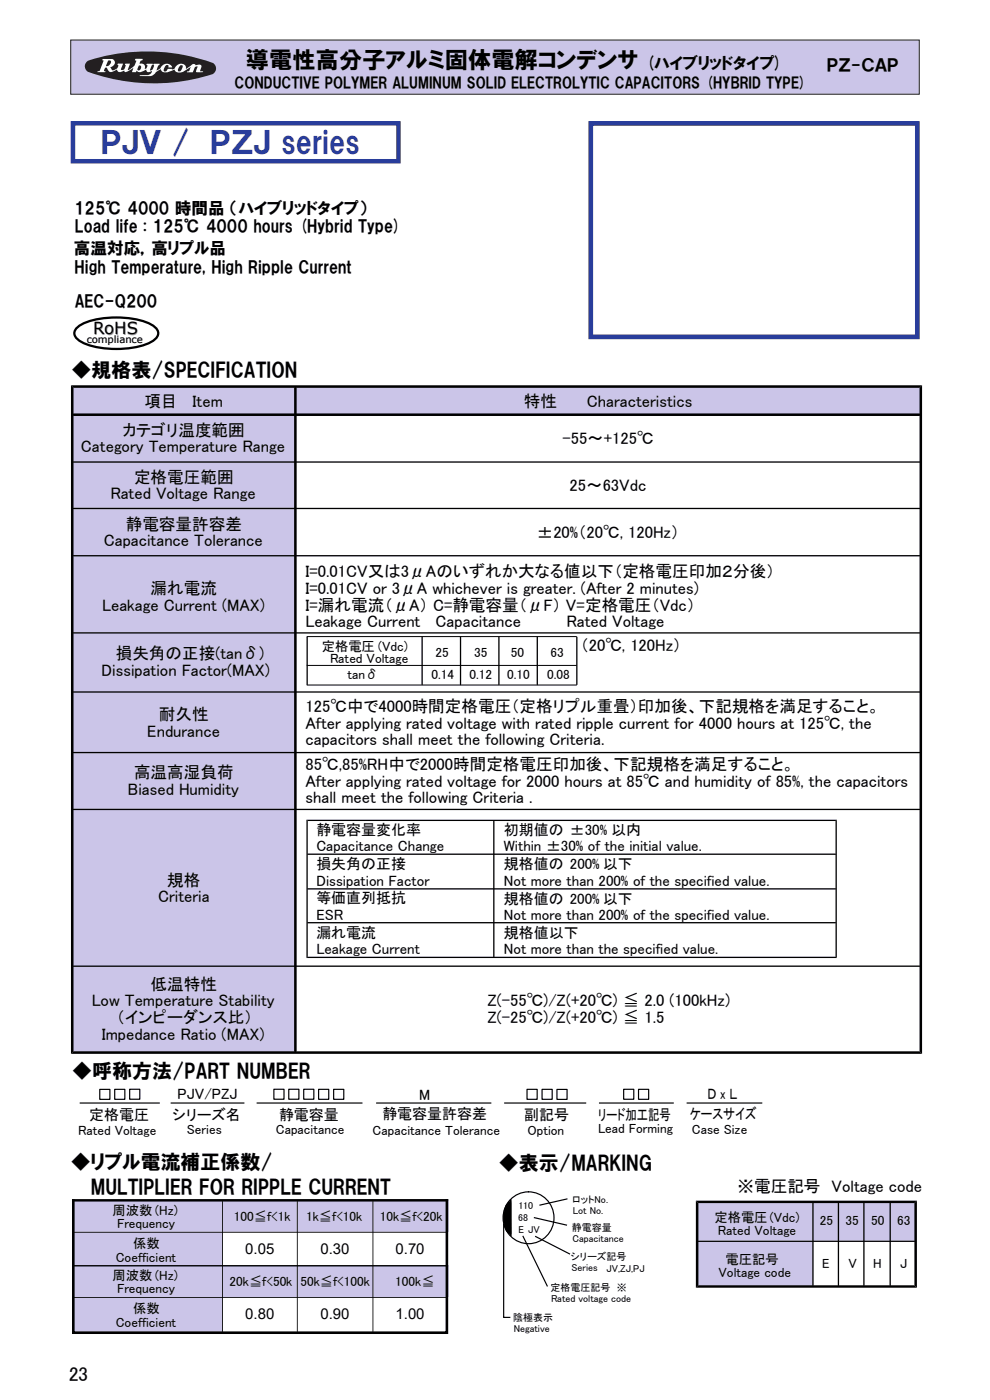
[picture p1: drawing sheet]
<svg xmlns="http://www.w3.org/2000/svg" width="210mm" height="297mm" viewBox="0 0 210 297" stroke-linecap="round" stroke-linejoin="round" font-family="sans-serif">
<defs><g id="words">
<text font-size="6.3" fill="#293d9b" x="21.4" y="32.5">ＰＪＶ /　ＰＺＪ series</text>
<text font-size="4.9" x="52.2" y="14.5">導電性高分子アルミ固体電解コンデンサ</text>
<g font-size="4.2">
<text x="15.2" y="80.1">◆規格表/SPECIFICATION</text>
<text x="15.3" y="228.7">◆呼称方法/PART NUMBER</text>
<text x="15" y="248.1">◆リプル電流補正係数/</text>
<text x="105.8" y="248.2">◆表示/MARKING</text>
<text x="19.3" y="253.4">MULTIPLIER FOR RIPPLE CURRENT</text>
<text x="14.5" y="293.1">23</text>
</g>
<g font-size="3.5">
<text x="136.9" y="14.6">(ハイブリッドタイプ)</text>
<text x="175.4" y="15">ＰＺ-ＣＡＰ</text>
<text x="15.7" y="45.3">125℃ 4000 時間品 （ハイブリッドタイプ）</text>
<text x="15.7" y="54">高温対応，高リプル品</text>
<text x="15.9" y="49.3">Load life : 125℃ 4000 hours (Hybrid Type)</text>
<text x="15.8" y="58">High Temperature, High Ripple Current</text>
<text x="15.9" y="65.1">AEC-Q200</text>
<text x="30.6" y="86.3">項目</text>
<text x="40.8" y="86.3">Item</text>
<text x="111.1" y="86.3">特性</text>
<text x="124.5" y="86.3">Characteristics</text>
<text x="17.2" y="96">Category Temperature Range</text>
<text x="26.1" y="92.4">カテゴリ温度範囲</text>
<text x="119.3" y="94.2">-55～+125℃</text>
<text x="23.4" y="105.9">Rated Voltage Range</text>
<text x="28.4" y="102.4">定格電圧範囲</text>
<text x="120.8" y="104.2">25～63Vdc</text>
<text x="26.7" y="112.3">静電容量許容差</text>
<text x="22" y="115.9">Capacitance Tolerance</text>
<text x="113.9" y="114.1">±20%（20℃, 120Hz）</text>
<text x="64.8" y="122.5">I=0.01CV又は3μAのいずれか大なる値以下（定格電圧印加２分後）</text>
<text x="21.7" y="129.5">Leakage Current (MAX)</text>
<text x="32" y="126">漏れ電流</text>
<text x="64.8" y="126">I=0.01CV or 3μA whichever is greater. (After 2 minutes)</text>
<text x="64.8" y="129.5">I=漏れ電流（μA） C=静電容量（μF） V=定格電圧（Vdc）</text>
<text x="64.8" y="133.1">Leakage Current</text>
<text x="92.4" y="133.1">Capacitance</text>
<text x="120.2" y="133.1">Rated Voltage</text>
<text x="21.5" y="143.3">Dissipation Factor(MAX)</text>
<text x="24.6" y="139.8">損失角の正接(tanδ)</text>
<text x="123.1" y="138.2">（20℃, 120Hz）</text>
<text x="33.7" y="152.8">耐久性</text>
<text x="64.8" y="151.1">125℃中で4000時間定格電圧（定格リプル重畳）印加後、下記規格を満足すること。</text>
<text x="64.8" y="154.6">After applying rated voltage with rated ripple current for 4000 hours at 125℃, the</text>
<text x="31.2" y="156.3">Endurance</text>
<text x="64.8" y="158.1">capacitors shall meet the following Criteria.</text>
<text x="28.4" y="165.1">高温高湿負荷</text>
<text x="64.8" y="163.4">85℃,85%RH中で2000時間定格電圧印加後、下記規格を満足すること。</text>
<text x="64.8" y="166.9">After applying rated voltage for 2000 hours at 85℃ and humidity of 85%, the capacitors</text>
<text x="27.1" y="168.7">Biased Humidity</text>
<text x="64.8" y="170.4">shall meet the following Criteria .</text>
<text x="33.5" y="191.5">Criteria</text>
<text x="35.5" y="187.9">規格</text>
<text x="32" y="210">低温特性</text>
<text x="19.5" y="213.5">Low Temperature Stability</text>
<text x="103.4" y="213.5">Z(-55℃)/Z(+20℃) ≦ 2.0 (100kHz)</text>
<text x="21.6" y="220.6">Impedance Ratio (MAX)</text>
<text x="24.7" y="217">（インピーダンス比）</text>
<text x="103.4" y="217">Z(-25℃)/Z(+20℃) ≦ 1.5</text>
<text x="156.4" y="252.9">※電圧記号　Voltage code</text>
</g>
<text font-size="3.5" fill="#999" x="19.8" y="71">RoHS</text>
<g font-size="3.2">
<text x="49.8" y="18.6">CONDUCTIVE POLYMER ALUMINUM SOLID ELECTROLYTIC CAPACITORS (HYBRID TYPE)</text>
<text x="67.1" y="177.1">静電容量変化率</text>
<text x="106.9" y="177.1">初期値の ±30% 以内</text>
<text x="67.1" y="180.6">Capacitance Change</text>
<text x="67.1" y="184.4">損失角の正接</text>
<text x="106.9" y="180.6">Within ±30% of the initial value.</text>
<text x="106.9" y="184.4">規格値の 200% 以下</text>
<text x="67.1" y="187.9">Dissipation Factor</text>
<text x="67.1" y="191.6">等価直列抵抗</text>
<text x="106.9" y="187.9">Not more than 200% of the specified value.</text>
<text x="106.9" y="191.8">規格値の 200% 以下</text>
<text x="67.1" y="195.1">ESR</text>
<text x="106.9" y="195.1">Not more than 200% of the specified value.</text>
<text x="67.1" y="199">漏れ電流</text>
<text x="67.1" y="202.5">Leakage Current</text>
<text x="106.9" y="199">規格値以下</text>
<text x="106.9" y="202.5">Not more than the specified value.</text>
<text x="37.7" y="233.2">PJV/PZJ</text>
<text x="88.9" y="233.4">M</text>
<text x="150.1" y="233.2">Ｄ x Ｌ</text>
<text x="18.9" y="237.6">定格電圧</text>
<text x="36.6" y="237.6">シリーズ名</text>
<text x="59.2" y="237.6">静電容量</text>
<text x="81.1" y="237.5">静電容量許容差</text>
<text x="111.2" y="237.5">副記号</text>
<text x="126.9" y="237.5">リード加工記号</text>
<text x="146.3" y="237.5">ケースサイズ</text>
<text x="52" y="266.1">0.05</text>
<text x="68" y="266.1">0.30</text>
<text x="83.9" y="266.1">0.70</text>
<text x="52" y="279.9">0.80</text>
<text x="68" y="279.9">0.90</text>
<text x="83.9" y="279.9">1.00</text>
</g>
<g font-size="2.8">
<text x="68.2" y="138">定格電圧 (Vdc)</text>
<text x="70" y="140.6">Rated Voltage</text>
<text x="92.4" y="139.3">25</text>
<text x="100.6" y="139.3">35</text>
<text x="108.4" y="139.3">50</text>
<text x="116.7" y="139.3">63</text>
<text x="73.7" y="144.1">tanδ</text>
<text x="91.5" y="144.2">0.14</text>
<text x="99.6" y="144.2">0.12</text>
<text x="107.6" y="144.2">0.10</text>
<text x="116.1" y="144.2">0.08</text>
<text x="16.6" y="240.8">Rated Voltage</text>
<text x="39.7" y="240.7">Series</text>
<text x="58.5" y="240.6">Capacitance</text>
<text x="79" y="240.7">Capacitance Tolerance</text>
<text x="111.9" y="240.7">Option</text>
<text x="126.9" y="240.4">Lead Forming</text>
<text x="146.8" y="240.6">Case Size</text>
<text x="23.9" y="257.8">周波数 (Hz)</text>
<text x="24.8" y="260.5">Frequency</text>
<text x="49.6" y="259">100≦f&lt;1k</text>
<text x="65" y="259">1k≦f&lt;10k</text>
<text x="80.5" y="259">10k≦f&lt;20k</text>
<text x="151.5" y="259.2">定格電圧(Vdc)</text>
<text x="152.3" y="262">Rated Voltage</text>
<text x="173.9" y="260">25</text>
<text x="179.4" y="260">35</text>
<text x="184.8" y="260">50</text>
<text x="190.3" y="260">63</text>
<text x="24.6" y="267.7">Coefficient</text>
<text x="28.3" y="264.8">係数</text>
<text x="153.9" y="268.2">電圧記号</text>
<text x="174.4" y="268.9">E</text>
<text x="180" y="268.9">V</text>
<text x="185.2" y="268.9">H</text>
<text x="191" y="268.9">J</text>
<text x="23.9" y="271.5">周波数 (Hz)</text>
<text x="24.8" y="274.2">Frequency</text>
<text x="48.7" y="272.8">20k≦f&lt;50k</text>
<text x="63.7" y="272.8">50k≦f&lt;100k</text>
<text x="83.8" y="272.8">100k≦</text>
<text x="152.4" y="270.8">Voltage code</text>
<text x="24.6" y="281.4">Coefficient</text>
<text x="28.3" y="278.5">係数</text>
</g>
<text font-size="2.1" fill="#999" x="18.4" y="72.9">compliance</text>
<g font-size="2.1">
<text x="110" y="256.5">110</text>
<text x="121.4" y="255.2">ロットNo.</text>
<text x="121.5" y="257.6">Lot No.</text>
<text x="109.9" y="259">68</text>
<text x="110" y="261.5">E JV</text>
<text x="121.3" y="261.1">静電容量</text>
<text x="121.4" y="263.5">Capacitance</text>
<text x="121.1" y="267.3">シリーズ記号</text>
<text x="121.2" y="269.7">Series</text>
<text x="128.6" y="269.8">JV,ZJ,PJ</text>
<text x="116.8" y="273.8">定格電圧記号　※</text>
<text x="108.9" y="280.2">陰極表示</text>
<text x="116.9" y="276.3">Rated voltage code</text>
<text x="109" y="282.7">Negative</text>
</g>
</g></defs>
<path d="M15 8.5h180v11.5h-180z" fill="#cbc5e8" stroke="#231f20" stroke-width=".21"/>
<path d="M18.5 13a40.4 40.4 0 0 1 26.7 .4 1.34 1.34 0 0 1 .6 1.2 1.34 1.34 0 0 1-.8 1.2 40.9 40.9 0 0 1-26.3-.5 1.36 1.36 0 0 1-.2-2.3z" fill="#231f20"/>
<path d="M38.2 13.9h.5a.92 .92 0 0 1-.9 1.2v-.6zM29.4 13.9h.2a.51 .51 0 0 1 .3 .7 .51 .51 0 0 1-.8 .2zM22.9 12.9l.5-.1a.8 .8 0 0 1-.1 .9 .8 .8 0 0 1-.8 .3zM21.8 12.5l-.1 .3 .3 .1-.8 2.1-.5 .1v.2h1.6v-.2h-.3l.2-.5 .1-.2h.4a.91 .91 0 0 0 .6 .8 .91 .91 0 0 0 .9-.1l.6-.4 .1 .3a.91 .91 0 0 0 1.4 0l.3 .3 1.7-.9-.3 .9h.8l.2-.3 .2 .2a2.29 2.29 0 0 0 1.8-.4 .56 .56 0 0 0 .4 .5 .56 .56 0 0 0 .6-.1l.2-.2a1.2 1.2 0 0 1-1.6 1h-1a6.1 6.1 0 0 0 3-.1l.5-.6 1-.6a1.1 1.1 0 0 0 1.7 .6l1.2-.6a1.49 1.49 0 0 0 2.5 .1l1-.5a1 1 0 0 1-.8 .9l-.1 .1h1.3l.4-1 .5-.2 .1 .1-.3 1.1h1.4l.1-.2h-.6l.2-1a.6 .6 0 0 0-.9-.3h-.3l-.3-.2h-.3l-1.5 1a1.07 1.07 0 0 0-.7-1.1 1.07 1.07 0 0 0-1.2 .4l-.5 .7-.6 .2 .1-.2h-.9a.6 .6 0 0 1-.9 .4 .91 .91 0 0 1 1-1.1v.4h.8a1.32 1.32 0 0 0-1.3-.8 1.32 1.32 0 0 0-1.2 1l-.8 .5 .3-1 .4-.5h-1.3l-.1 .2a.93 .93 0 0 1-.7 1.2l.6-1.4h-1.3l-.1 .3 .3 .2-.2 .4-.4 .3a.84 .84 0 0 0-.2-1 .84 .84 0 0 0-.9-.2v-.2a.45 .45 0 0 1 .6-.5l.1-.3h-1.6l-.1 .3 .3 .1a1.98 1.98 0 0 1-1.1 1.6l-.7 .3 .5-1.3h-1l-.1 .1a.84 .84 0 0 1-.8 1.2v-.2l.4-1.1h-1.1l-.1 .1a.73 .73 0 0 1-.5 1.2l-.2 .1a.66 .66 0 0 1-.8-.6 .92 .92 0 0 0 .9-.7 .92 .92 0 0 0-.5-1.1z" fill="#fff"/>
<path d="M125.3 26.2h69.3v45.3h-69.3z" fill="none" stroke="#293d9b" stroke-width="1" stroke-linecap="butt"/>
<g fill="#000">
<path d="M65 173.9l.3 .3v28.8l-.3 .2z" fill-rule="evenodd"/>
<path d="M104.6 174.2l.2-.2 .1 .2v28.8l-.1 .1-.2-.1z" fill-rule="evenodd"/>
<path d="M65 173.9h112.5l-.3 .3h-111.9z" fill-rule="evenodd"/>
<path d="M177.2 174.2l.3-.3v29.3l-.3-.2z" fill-rule="evenodd"/>
<path d="M65.3 181.1h111.9l.2 .1-.2 .2h-111.9l-.2-.2z" fill-rule="evenodd"/>
<path d="M65.1 188.6l.2-.2h111.9l.2 .2-.2 .1h-111.9z" fill-rule="evenodd"/>
<path d="M65.1 195.7l.2-.1h111.9l.2 .1-.2 .2h-111.9z" fill-rule="evenodd"/>
<path d="M65 203.2l.3-.2h111.9l.3 .2z" fill-rule="evenodd"/>
</g>
<g fill="#cbc5e8">
<path d="M15.3 82h180v6h-180z" fill-rule="evenodd"/>
<path d="M15.3 88h47.4v135.3h-47.4z" fill-rule="evenodd"/>
</g>
<g fill="#000">
<path d="M15.1 81.7l.5 .6v140.7l-.5 .6z" fill-rule="evenodd"/>
<path d="M62.7 82l.2 .3v140.7l-.2 .3-.3-.3v-140.7z" fill-rule="evenodd"/>
<path d="M15.1 81.7h180.5l-.5 .6h-179.5z" fill-rule="evenodd"/>
<path d="M15.6 87.7h179.5l.2 .3-.2 .2h-179.5l-.3-.2z" fill-rule="evenodd"/>
<path d="M15.3 98l.3-.1h179.5l.2 .1-.2 .2h-179.5z" fill-rule="evenodd"/>
<path d="M195.1 82.3l.5-.6v141.9l-.5-.6z" fill-rule="evenodd"/>
<path d="M15.3 107.9l.3-.2h179.5l.2 .2-.2 .1h-179.5z" fill-rule="evenodd"/>
<path d="M15.3 117.9l.3-.1h179.5l.2 .1-.2 .1h-179.5z" fill-rule="evenodd"/>
<path d="M15.3 146.8l.3-.1h179.5l.2 .1-.2 .1h-179.5z" fill-rule="evenodd"/>
<path d="M15.3 159.7l.3-.2h179.5l.2 .2-.2 .1h-179.5z" fill-rule="evenodd"/>
<path d="M15.3 171.7l.3-.1h179.5l.2 .1-.2 .2h-179.5z" fill-rule="evenodd"/>
<path d="M15.3 205l.3-.2h179.5l.2 .2-.2 .1h-179.5z" fill-rule="evenodd"/>
<path d="M15.3 223.3l.3-.3h179.5l.5 .6h-180.5z" fill-rule="evenodd"/>
</g>
<g fill="none" stroke="#000" stroke-width=".25">
<path d="M16.9 234h17M21.2 231.1h2.1v2.1h-2.1zM24.3 231.1h2.2v2.1h-2.2zM27.5 231.1h2.2v2.1h-2.2zM36.2 234h15.6M54.4 234h22.5M58.1 231.1h2.1v2.1h-2.1zM61.3 231.1h2.1v2.1h-2.1zM64.4 231.1h2.2v2.1h-2.2zM67.6 231.1h2.1v2.1h-2.1zM70.8 231.1h2.1v2.1h-2.1zM79.8 234h24.4"/>
<path d="M106.9 234h17.4M111.8 231.1h2.1v2.1h-2.1zM115 231.1h2.1v2.1h-2.1zM118.1 231.1h2.2v2.1h-2.2zM127.1 234h15.8M132.3 231.1h2.1v2.1h-2.1zM135.4 231.1h2.2v2.1h-2.2zM145.6 234h16.1M106.8 259.6v19.9h1.5M112.1 252.8a5.5 5.5 0 0 0-5.5 5.5 5.5 5.5 0 0 0 5.4 5.4 5.5 5.5 0 0 0 5.5-5.4 5.5 5.5 0 0 0-5.4-5.5M113.2 258.3l7.1 1.6M120.4 254.3l-6 1.4"/>
<path d="M110.9 262.2l5.2 10.7M113.5 262.3l7.4 3.8"/>
</g>
<path d="M107.7 255.2l.6-.3 .1 6.9a2.22 2.22 0 0 1-1.5-2.2 5.8 5.8 0 0 1 .8-4.4z" fill="#000" stroke="#000" stroke-width=".22"/>
<path d="M108.3 254.4v7.8" fill="none" stroke="#000" stroke-width=".39"/>
<g fill="#cbc5e8">
<path d="M147.9 255.1h46.3v8.2h-46.3z" fill-rule="evenodd"/>
<path d="M147.9 263.3h24.5v9.7h-24.5z" fill-rule="evenodd"/>
</g>
<g fill="#000">
<path d="M65.2 135l.1 .1v10.1l-.1 .2-.2-.2v-10.1z" fill-rule="evenodd"/>
<path d="M89.5 135l.2 .1v10.1l-.2 .2-.1-.2v-10.1z" fill-rule="evenodd"/>
<path d="M97.7 135l.1 .1v10.1l-.1 .2-.2-.2v-10.1z" fill-rule="evenodd"/>
<path d="M105.8 135l.2 .1v10.1l-.2 .2-.1-.2v-10.1z" fill-rule="evenodd"/>
<path d="M114 135l.1 .1v10.1l-.1 .2-.2-.2v-10.1z" fill-rule="evenodd"/>
<path d="M122.4 135l.1 .1v10.1l-.1 .2-.2-.2v-10.1z" fill-rule="evenodd"/>
<path d="M15.3 134.3l.3-.2h179.5l.2 .2-.2 .1h-179.5z" fill-rule="evenodd"/>
<path d="M147.6 254.7l.5 .5v17.5l-.5 .5z" fill-rule="evenodd"/>
<path d="M172.4 255l.2 .2v17.5l-.2 .2-.1-.2v-17.5z" fill-rule="evenodd"/>
<path d="M177.9 255l.1 .2v17.5l-.1 .2-.2-.2v-17.5z" fill-rule="evenodd"/>
<path d="M183.3 255l.1 .2v17.5l-.1 .2-.2-.2v-17.5z" fill-rule="evenodd"/>
<path d="M188.8 255l.2 .2v17.5l-.2 .2-.1-.2v-17.5z" fill-rule="evenodd"/>
<path d="M147.6 254.7h46.9l-.5 .5h-45.9z" fill-rule="evenodd"/>
<path d="M194 255.2l.5-.5v18.5l-.5-.5z" fill-rule="evenodd"/>
<path d="M147.9 263.3l.2-.1h45.9l.2 .1-.2 .2h-45.9z" fill-rule="evenodd"/>
<path d="M147.6 273.2l.5-.5h45.9l.5 .5z" fill-rule="evenodd"/>
</g>
<path d="M16.2 69.6a9.7 9.7 0 0 1 5.7-2.1 19.1 19.1 0 0 1 10 1.2 2.22 2.22 0 0 1 1.6 2.5 6.5 6.5 0 0 1-4.7 2.5 20.1 20.1 0 0 1-11.3-1 2.22 2.22 0 0 1-1.6-2.5z" fill="none" stroke="#000" stroke-width=".48"/>
<path d="M15.5 26.2h69v8h-69z" fill="none" stroke="#293d9b" stroke-width=".95" stroke-linecap="butt"/>
<path d="M65.1 135h57.2M65.1 141.2h57.2M65.1 145.3h57.2" fill="none" stroke="#000" stroke-width=".21"/>
<g fill="#cbc5e8">
<path d="M15.3 268.5h79.7v6.7h-79.7z" fill-rule="evenodd"/>
<path d="M15.3 254.7h79.7v6.7h-79.7z" fill-rule="evenodd"/>
<path d="M15.3 261.5h31.9v21.1h-31.9z" fill-rule="evenodd"/>
</g>
<g fill="#000">
<path d="M47.2 254.5v28.3z" fill-rule="evenodd"/>
<path d="M63.1 254.5v28.3z" fill-rule="evenodd"/>
<path d="M79.1 254.5v28.3z" fill-rule="evenodd"/>
<path d="M15.3 254.4h79.8l-.2 .5h-79.3l-.3-.2z" fill-rule="evenodd"/>
<path d="M15.3 261.4h79.6z" fill-rule="evenodd"/>
<path d="M15.3 275.2h79.6z" fill-rule="evenodd"/>
</g>
<path d="M94.8 254.4v28.3h-79.3v-28.3" fill="none" stroke="#000" stroke-width=".55"/>
<path d="M15.3 268.5h79.7" fill="none" stroke="#000" stroke-width=".3"/>
<use href="#words"/>
</svg>
